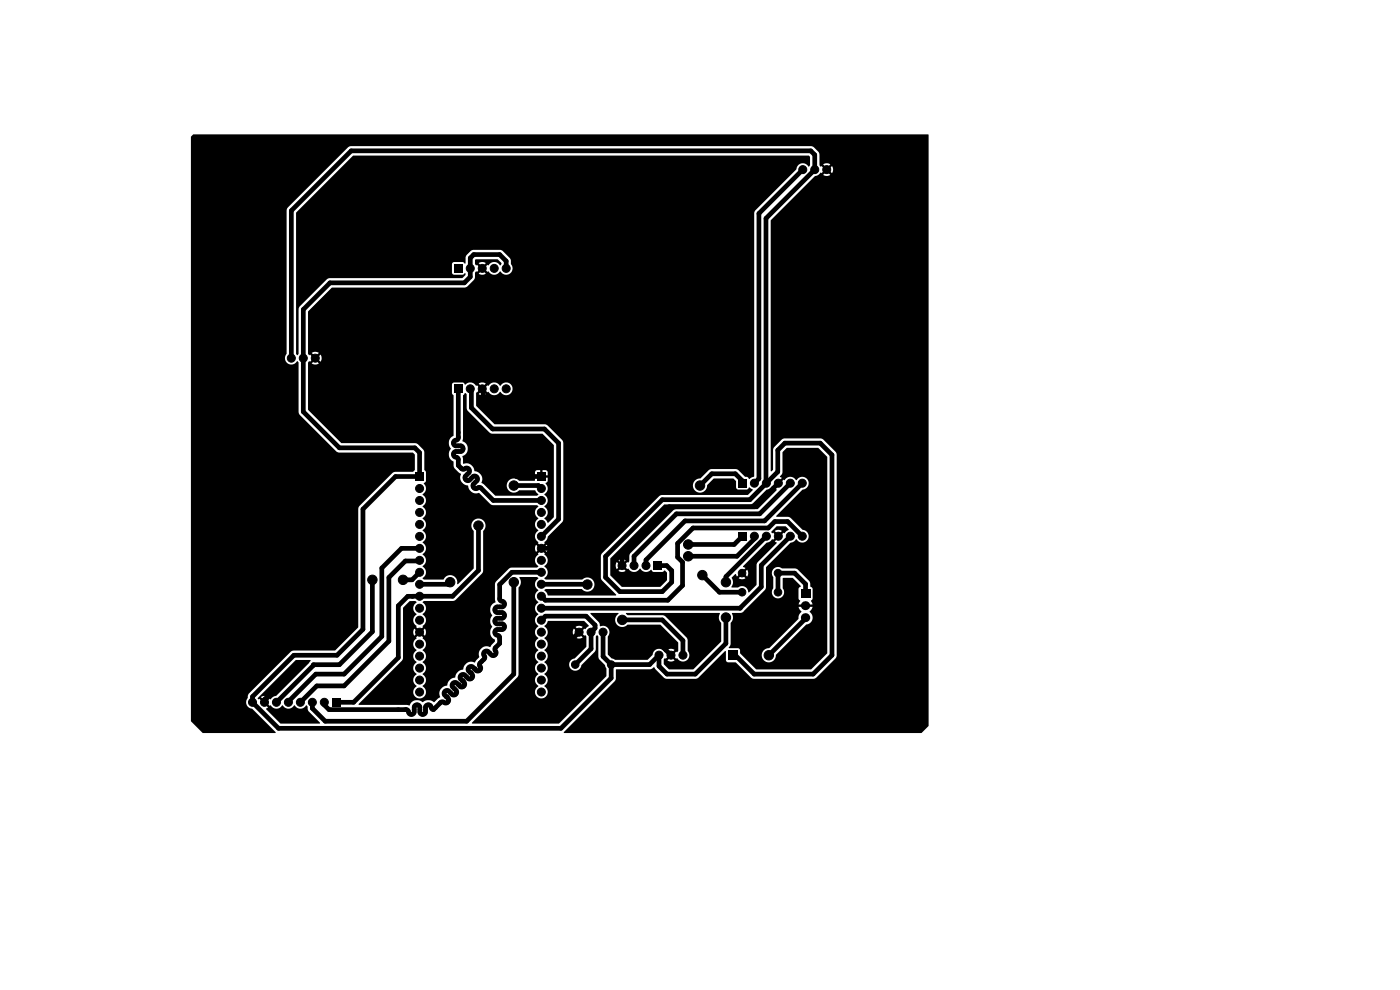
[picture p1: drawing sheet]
<svg xmlns="http://www.w3.org/2000/svg" width="297mm" height="210mm" viewBox="0 0 297 210" stroke-linecap="round" stroke-linejoin="round" font-family="sans-serif">
<g fill="#000" stroke="#000" stroke-width=".21">
<circle cx="170.3" cy="36" r=".85"/>
<circle cx="172.8" cy="36" r=".85"/>
<circle cx="175.4" cy="36" r=".85"/>
<circle cx="99.8" cy="56.9" r=".85"/>
<circle cx="102.3" cy="56.9" r=".85"/>
<circle cx="104.8" cy="56.9" r=".85"/>
<circle cx="107.4" cy="56.9" r=".85"/>
<circle cx="61.8" cy="76" r=".85"/>
<circle cx="64.3" cy="76" r=".85"/>
<circle cx="66.9" cy="76" r=".85"/>
<circle cx="99.8" cy="82.5" r=".85"/>
<circle cx="102" cy="93.5" r="1"/>
<circle cx="102.3" cy="82.5" r=".85"/>
<circle cx="104.8" cy="82.5" r=".85"/>
<circle cx="107.4" cy="82.5" r=".85"/>
<circle cx="107.5" cy="88" r="1"/>
<circle cx="89" cy="111.2" r=".85"/>
<circle cx="89" cy="103.6" r=".85"/>
<circle cx="89" cy="108.7" r=".85"/>
<circle cx="89" cy="113.8" r=".85"/>
<circle cx="89" cy="106.2" r=".85"/>
<circle cx="89" cy="118.9" r=".85"/>
<circle cx="89" cy="116.3" r=".85"/>
<circle cx="101.5" cy="111.5" r="1"/>
<circle cx="109" cy="103" r="1"/>
<circle cx="114.8" cy="113.8" r=".85"/>
<circle cx="114.8" cy="103.6" r=".85"/>
<circle cx="114.8" cy="108.7" r=".85"/>
<circle cx="114.8" cy="118.9" r=".85"/>
<circle cx="114.8" cy="111.2" r=".85"/>
<circle cx="114.8" cy="106.2" r=".85"/>
<circle cx="114.8" cy="116.3" r=".85"/>
<circle cx="125.5" cy="116" r="1"/>
<circle cx="132" cy="120" r=".85"/>
<circle cx="134.5" cy="120" r=".85"/>
<circle cx="137" cy="120" r=".85"/>
<circle cx="146" cy="118" r="1"/>
<circle cx="146" cy="115.5" r="1"/>
<circle cx="148.5" cy="103" r="1"/>
<circle cx="160" cy="102.5" r=".85"/>
<circle cx="160" cy="113.7" r=".85"/>
<circle cx="162.6" cy="102.5" r=".85"/>
<circle cx="162.6" cy="113.7" r=".85"/>
<circle cx="165.1" cy="102.5" r=".85"/>
<circle cx="165.1" cy="113.7" r=".85"/>
<circle cx="167.7" cy="102.5" r=".85"/>
<circle cx="167.7" cy="113.7" r=".85"/>
<circle cx="170.2" cy="102.5" r=".85"/>
<circle cx="170.2" cy="113.7" r=".85"/>
<circle cx="171.5" cy="107" r="1"/>
<circle cx="61.5" cy="134" r="1"/>
<circle cx="79" cy="123" r="1"/>
<circle cx="85.5" cy="123" r="1"/>
<circle cx="89" cy="123.9" r=".85"/>
<circle cx="89" cy="121.4" r=".85"/>
<circle cx="89" cy="126.5" r=".85"/>
<circle cx="89" cy="131.6" r=".85"/>
<circle cx="89" cy="136.6" r=".85"/>
<circle cx="89" cy="134.1" r=".85"/>
<circle cx="89" cy="139.2" r=".85"/>
<circle cx="89" cy="129" r=".85"/>
<circle cx="95.5" cy="123.5" r="1"/>
<circle cx="109" cy="123.5" r="1"/>
<circle cx="114.8" cy="123.9" r=".85"/>
<circle cx="114.8" cy="121.4" r=".85"/>
<circle cx="114.8" cy="126.5" r=".85"/>
<circle cx="114.8" cy="136.6" r=".85"/>
<circle cx="114.8" cy="129" r=".85"/>
<circle cx="114.8" cy="139.2" r=".85"/>
<circle cx="114.8" cy="131.6" r=".85"/>
<circle cx="114.8" cy="134.1" r=".85"/>
<circle cx="120" cy="137" r="1"/>
<circle cx="120.5" cy="120.5" r="1"/>
<circle cx="122.9" cy="134.1" r=".85"/>
<circle cx="124.6" cy="124" r="1"/>
<circle cx="125.4" cy="134.1" r=".85"/>
<circle cx="127.9" cy="134.1" r=".85"/>
<circle cx="132" cy="137" r="1"/>
<circle cx="132" cy="131.5" r="1"/>
<circle cx="139.8" cy="139" r=".85"/>
<circle cx="142.3" cy="139" r=".85"/>
<circle cx="144.9" cy="139" r=".85"/>
<circle cx="149" cy="122" r="1"/>
<circle cx="154" cy="131" r="1"/>
<circle cx="154" cy="123.5" r="1"/>
<circle cx="157.4" cy="121.6" r=".8"/>
<circle cx="157.4" cy="125.6" r=".8"/>
<circle cx="163.1" cy="139" r="1"/>
<circle cx="165" cy="121.6" r=".8"/>
<circle cx="165" cy="125.6" r=".8"/>
<circle cx="53.6" cy="149" r=".85"/>
<circle cx="56.1" cy="149" r=".85"/>
<circle cx="58.6" cy="149" r=".85"/>
<circle cx="61.2" cy="149" r=".85"/>
<circle cx="62" cy="142.5" r="1"/>
<circle cx="63.7" cy="149" r=".85"/>
<circle cx="66.3" cy="149" r=".85"/>
<circle cx="68.8" cy="149" r=".85"/>
<circle cx="89" cy="141.7" r=".85"/>
<circle cx="89" cy="146.8" r=".85"/>
<circle cx="89" cy="144.3" r=".85"/>
<circle cx="114.8" cy="146.8" r=".85"/>
<circle cx="114.8" cy="144.3" r=".85"/>
<circle cx="114.8" cy="141.7" r=".85"/>
<circle cx="122" cy="141" r=".8"/>
<circle cx="129.7" cy="141" r=".8"/>
</g>
<g fill="#000">
<path d="M62.8 45.1l12.2-12.1h96.5l.3 .3v1.7l-.2 .3a1.4 1.4 0 0 0-1.5-.6 1.4 1.4 0 0 0-1.1 1.2l-8.8 8.7-.2 .6v55.8l-1.1 .6a.73 .73 0 0 0-.9-.5l-1.7-1.6h-5.4l-.5 .2-1.8 1.8a1.53 1.53 0 0 0-1.6 1.4 1.53 1.53 0 0 0 1.6 1.6 1.53 1.53 0 0 0 1.4-1.6l1.4-1.4h4.1l.6 .6 .1 1.4 .2 .3h2.1l.5-.4 .7 .5-1.1 1.1h-18.2l-.4 .1-12.4 12.5-.1 .3v4.9l3.2 3.3v.2h-14.4l-.8-1.1 .3-.3 7.6 .1a1.52 1.52 0 0 0 2.2 .1 1.52 1.52 0 0 0 .1-2.2 1.52 1.52 0 0 0-2.2 0h-7.7l-.3-.2a1.48 1.48 0 0 0 0-2.6 1.48 1.48 0 0 0 0-2.5l.1-.2-.6-.6 .3-.4 .7 .6a1.34 1.34 0 0 0 0-1.4l-.7 .6-.3-.4 .6-.6-.1-.2 .5-.5 .2-.7 3.1-3 .2-.6v-16.3l-.1-.4-3.3-3.3-.3-.2h-10.9l-3.9-3.9v-2.7l.8-.8 .4 .4-.6 .6a1.34 1.34 0 0 0 1.5 0l-.7-.6 .4-.4 .6 .6 .2-.1a1.43 1.43 0 0 0 2.5 0 1.39 1.39 0 0 0 2.1 .4 1.39 1.39 0 0 0 0-2.1 1.39 1.39 0 0 0-2.1 .4 1.48 1.48 0 0 0-2.5 0l-.2-.1-.6 .7-.4-.4 .6-.7a1.34 1.34 0 0 0-1.5 .1l.7 .6-.4 .4-.6-.7-.1 .1a1.6 1.6 0 0 0-2-.5l-.4 .3-.5-.5h-1.9l-.4 .4v1.9l.3 .5v8.5a1.88 1.88 0 0 0-.6 2.9 1.75 1.75 0 0 0 .6 2.7l.1 1.2 1.5 1.4a1.85 1.85 0 0 0 1.5 2.5 1.76 1.76 0 0 0 2.4 1.5l2.7 2.5 9.5 .1 .3 .2a1.48 1.48 0 0 0 0 2.6 1.48 1.48 0 0 0 0 2.5 1.48 1.48 0 0 0 0 2.6l-.1 .1 .6 .6-.3 .4-.7-.6a1.34 1.34 0 0 0 0 1.5l.7-.7 .3 .4-.6 .6 .1 .1a1.6 1.6 0 0 0-.5 2.1l.5 .5-.3 .3h-5.4l-.5 .2-3 3.1 .1 4.1a1.71 1.71 0 0 0-.7 2.7v.1a1.91 1.91 0 0 0 0 2.4 1.75 1.75 0 0 0 .6 2.7v.4l-1 1.2a1.72 1.72 0 0 0-1.9 .3 1.72 1.72 0 0 0-.4 1.8l-1 1.1a1.83 1.83 0 0 0-2.5 1.6 2 2 0 0 0-1.7 1.7 1.99 1.99 0 0 0-1.7 1.7 1.73 1.73 0 0 0-1.4 2.4l-1.3 1.1a2.11 2.11 0 0 0-2.5-.1 1.73 1.73 0 0 0-2.8 .8l-.5-.2h-10.1l-.1-.1 9.3-9.4 .1-.4v-10.6l1.4-1.5h1.2l.3 .2a1.6 1.6 0 0 0-.5 2l.5 .6a1.48 1.48 0 0 0 0 2.5l-.1 .2 .6 .6-.4 .4-.6-.6a1.34 1.34 0 0 0 0 1.5l.6-.7 .4 .4-.6 .6 .1 .1a1.6 1.6 0 0 0-.5 2.1l.5 .5a1.48 1.48 0 0 0 0 2.6 1.48 1.48 0 0 0 0 2.5 1.48 1.48 0 0 0 0 2.5 1.39 1.39 0 0 0-.4 2.2 1.39 1.39 0 0 0 2.1-.1 1.39 1.39 0 0 0-.5-2.1 1.48 1.48 0 0 0 0-2.5 1.48 1.48 0 0 0 0-2.6 1.48 1.48 0 0 0 0-2.5 1.48 1.48 0 0 0 0-2.5l.2-.2-.7-.6 .4-.4 .7 .6a1.34 1.34 0 0 0-.1-1.5l-.6 .7-.4-.4 .7-.6-.1-.1a1.57 1.57 0 0 0 0-2.5l-.1-.1a1.48 1.48 0 0 0 0-2.6l.4-.2h6.1l.4-.1 5.8-5.8 .2-.5v-8.4a1.53 1.53 0 0 0 .1-2.2 1.53 1.53 0 0 0-2.2 0 1.53 1.53 0 0 0 .1 2.2v7.9l-3.4 3.3a1.6 1.6 0 0 0-1.1-1.8 1.6 1.6 0 0 0-2 .8h-4l-.4-.2a1.48 1.48 0 0 0 0-2.6 1.48 1.48 0 0 0 0-2.5 1.48 1.48 0 0 0 0-2.6 1.48 1.48 0 0 0 0-2.5 1.48 1.48 0 0 0 0-2.5 1.48 1.48 0 0 0 0-2.6 1.48 1.48 0 0 0 0-2.5 1.52 1.52 0 0 0 .3-2.4l.5-.5v-1.9l-.4-.4v-3.8l-.2-.5-1.3-1.3-.4-.1h-15.7l-7-7-.1-10.1 .3-.3 .2 .1 .6-.6 .4 .4-.7 .6a1.33 1.33 0 0 0 1.5 0l-.6-.6 .4-.4 .6 .6a1.34 1.34 0 0 0 0-1.5l-.6 .7-.4-.4 .6-.7a1.34 1.34 0 0 0-1.5 .1l.7 .6-.4 .4-.6-.7-.3 .1-.2-.3 .1-8.9 5-5.1h28.2l.5-.2 1.4-1.4 .3-.6v-1l.2-.2 .2 .1 .6-.6 .4 .3-.6 .7a1.34 1.34 0 0 0 1.5-.1l-.7-.6 .4-.3 .6 .6 .2-.1a1.43 1.43 0 0 0 2.5 0 1.39 1.39 0 0 0 2.1 .4 1.39 1.39 0 0 0 .2-2v-.7l-.2-.6-1.9-1.7h-5.9l-.5 .2-1 1.1-.2 1.6-.6-.3h-1.8l-.4 .2v2.2l.4 .3h1.8l.6-.4v.4l-.6 .7h-28.2l-.4 .1-5.9 5.9-.2 .4-.1 9.6-.2 .3-.3-.3zM41 28.5l156 .1v125.4l-1.6 1.5h-75.7l-.1-.2 10.8-10.8 .3-.6v-1.9h7.2l.9-.5 2.1 2.3 .3 .2h6.4l.5-.2 5.7-5.7 .2 .1v1.8l.1 .4 .4 .1h1.6l3.6 3.5h12.9l.5-.2 4.3-4.3 .1-.4v-42.9l-.4-.5-2.8-2.7h-8.1l-.3 .2-1.9 2v4.4l-.3 .4-.2-.1v-53.1l9.4-9.4 .7-.3 .5-.5 .2 .1 .6-.6 .4 .4-.7 .6a1.33 1.33 0 0 0 1.5 0l-.6-.6 .4-.4 .6 .6a1.34 1.34 0 0 0 0-1.5l-.6 .7-.4-.4 .6-.7a1.34 1.34 0 0 0-1.5 .1l.7 .6-.4 .4-.6-.7-.3 .1-.2-.3-.1-2.6-1.1-1.2-.5-.2h-97.9l-.5 .4-12.7 12.7-.2 .3v30.6a1.4 1.4 0 0 0 .2 2.1 1.4 1.4 0 0 0 2.1-.5l.2 .3v10.5l.2 .4 7.9 8 .5 .2h15.6l.5 .5v3.2l-.4 .4h-3.8l-.5 .2-7.1 7.1-.2 .3v25.4l-4.9 4.9h-8.9l-.3 .1-9.1 9-.2 .9a1.41 1.41 0 0 0-.3 1.5 1.41 1.41 0 0 0 1.2 .9l5 4.9v.2h-15.4l-2.6-2.5v-123.9zM96.4 56.1h1.7v1.7h-1.7zM100.9 55h4.6l.9 .8-.2 .5a1.6 1.6 0 0 0-2.1-.5l-.5 .5-.2-.1-.6 .6-.4-.4 .7-.6a1.33 1.33 0 0 0-1.6 0l.7 .6-.4 .4-.6-.6-.2 .1-.2-.3zM96.4 81.6h1.7v1.7h-1.7zM98.6 83.4l.4 .3 .1 3.3 4.9 4.9 .4 .1h10.6l2.5 2.4v15.3l-1.2 1.2-.8-.9a1.57 1.57 0 0 0 .1-2.5h-.1a1.57 1.57 0 0 0 .1-2.5h-.1a1.63 1.63 0 0 0 .2-2.5l.4-.3 .1-.9h-.9v-.5h.9l-.1-.8-.4-.3h-.6v.9h-.5v-.9l-1 .2-.1 .9h.9v.5h-.9l-.1 .7h-3.2a1.53 1.53 0 0 0-2.2-.1 1.53 1.53 0 0 0 0 2.2 1.53 1.53 0 0 0 2.2-.1h3.3l.7 .9-.3 .3h-8.8l-2.4-2.5-.5-.3a1.87 1.87 0 0 0-1.6-2.5 1.78 1.78 0 0 0-2.3-1.6l-.2-1.4a.43 .43 0 0 1 .5-.4 1.72 1.72 0 0 0-.5-3l.1-.5v-9.1zM166 95.9l.9-.9h6.6l2 1.9v41.6l-3.5 3.5h-11.5l-3.2-3.1h4.3a1.52 1.52 0 0 0 1.5 1.6 1.52 1.52 0 0 0 1.5-1.6l6.4-6.4a1.53 1.53 0 0 0 1.4-1.1 1.53 1.53 0 0 0-.6-1.7l.4-.5 .2-.5h-1v-.5h1l-.4-.7 .4-.6v-2l-.5-.5-.1-1-2.7-2.7-3.2-.1a1.33 1.33 0 0 0-1.8 .1 1.33 1.33 0 0 0-.1 1.8v2.3a1.31 1.31 0 0 0 .2 1.8 1.31 1.31 0 0 0 1.8-.1 1.31 1.31 0 0 0 0-1.7v-2.1l.2-.1h2l1.7 1.7v.1l-.5 .5v2.1l.4 .5-.4 .7h1v.5h-1l.6 1.1a1.6 1.6 0 0 0-.6 1.5l-6.2 6.2h-.2a1.5 1.5 0 0 0-1.4 1.4h-4.3l-.3-.3v-.7l-.3-.3-2.1-.1 .4-.9 .1-4.6a1.5 1.5 0 0 0 .2-1.8l.1-.2h1.7l.6-.2 4.6-4.7 .2-.5v-4.3l5.2-5.2 .7-.2 .6-.5a1.36 1.36 0 0 0 2.3 .1 1.36 1.36 0 0 0-1-2.1l-2.7-2.7-2.8-.1-.1-.1 5.6-5.6a1.38 1.38 0 0 0 1-2.2 1.38 1.38 0 0 0-2.4 .2 1.48 1.48 0 0 0-2.5 0l-.2-.2-.6 .7-.4-.4 .7-.6-.5-.3 .6-.9zM88.2 100.2h1.7v1.7h-1.7zM114 100.2h1.7v1.7h-1.7zM138.7 119.1h1.7v1.7h-1.7zM156.6 101.7h1.7v1.7h-1.7zM156.6 112.9h1.7v1.7h-1.7z"/>
<path d="M155.3 122.5l.7-.7 .3 .5 .7-.7 .4 .4-.7 .7a1.28 1.28 0 0 0 1.5 0l-.7-.7 .3-.4 .7 .7a1.28 1.28 0 0 0 0-1.4l-.7 .6-.3-.3 .7-.7-.5-.2-.1-.2 5-5 .7-.2 .5-.5 .2 .1 .6-.6 .4 .3-.6 .7 .4 .2v.1l-4.2 4.2-.1 4.6-1.7 1.7a1.4 1.4 0 0 0-2.3-1.1h-1.3a1.97 1.97 0 0 0 .1-2.1zM129.5 118.4l11.4-11.4h18.3l.5-.2 2.9-2.9 .7-.2 .5-.6 .2 .2 .6-.7 .4 .4-.6 .6 .4 .2v.2l-4.1 4h-17.3l-.4 .1-9.3 9.3-.2 .5v1.2l-.2 .2-.2-.1-.7 .7-.3-.4 .6-.6a1.33 1.33 0 0 0-1.5 0l.6 .6-.3 .4-.7-.7a1.33 1.33 0 0 0 0 1.5l.7-.6 .3 .4-.6 .6a1.33 1.33 0 0 0 1.5 0l-.6-.6 .3-.4 .7 .6 .1-.1a1.48 1.48 0 0 0 2.6 0 1.52 1.52 0 0 0 2.4 .3l.5 .4h1.8l.5-.3 .5 .5v1.6l-1.4 1.4h-8.1l-2.5-2.5zM163.7 112.7l1.1-1.1h1.8l.7 .7-.8 .8-.3-.1-.6 .6-.4-.3 .7-.7a1.33 1.33 0 0 0-1.5 0l.6 .7-.4 .3-.6-.6-.2 .1zM110.2 122.5l3.7-.1 .3 .2a1.6 1.6 0 0 0-.5 2l.5 .6a1.48 1.48 0 0 0 0 2.6 1.48 1.48 0 0 0 0 2.5 1.48 1.48 0 0 0 0 2.5 1.48 1.48 0 0 0 0 2.6 1.48 1.48 0 0 0 0 2.5 1.48 1.48 0 0 0 0 2.6 1.48 1.48 0 0 0 0 2.5 1.48 1.48 0 0 0 0 2.5 1.39 1.39 0 0 0-.4 2.1 1.39 1.39 0 0 0 2.1 0 1.39 1.39 0 0 0-.4-2.1 1.48 1.48 0 0 0 0-2.5 1.48 1.48 0 0 0 0-2.6 1.48 1.48 0 0 0 0-2.5 1.48 1.48 0 0 0 0-2.5 1.48 1.48 0 0 0 0-2.6l.8-1.1h7.6l1 1-.7 .8-.2-.2-.7 .7-.3-.4 .6-.6a1.34 1.34 0 0 0-1.5 0l.6 .6-.3 .4-.7-.6a1.34 1.34 0 0 0 0 1.5l.7-.7 .3 .4-.6 .7a1.34 1.34 0 0 0 1.5-.1l-.6-.6 .3-.4 .7 .7 .2-.1 .2 .2v2.2l-2.5 2.5a1.32 1.32 0 0 0-1.2 1.3 1.32 1.32 0 0 0 1.3 1.3 1.32 1.32 0 0 0 1.4-1.2l2.9-3 .1-3 .3-.3 .2 .3 .1 4.5 1.4 1.5 .3 .7-.1 1.6-10 10.1-18.5-.1 9.7-9.8 .2-.3v-18.6a1.71 1.71 0 0 0 .2-2.2zM125.3 130l5.9 .1a1.57 1.57 0 0 0-.4 2.3 1.57 1.57 0 0 0 2.4 .1h6.9l3.7 3.8 .1 1.8-.2 .2-.2-.1-.7 .7-.3-.4 .6-.6a1.33 1.33 0 0 0-1.5 0l.6 .6-.3 .4-.7-.7-.1 .1a1.6 1.6 0 0 0-2-.5l-.5 .5-.2 .6-1 1.1h-6.9l-.8-.3-.8-.9v-3.7a1.42 1.42 0 0 0 .1-1.8 1.42 1.42 0 0 0-1.7-.5l-.3-.8-1.7-1.8zM132.8 130.1l19.9-.1a1.88 1.88 0 0 0 .3 2.2v3.9l-5.9 5.9h-5.2l-1.1-1.2v-.9l.2-.3 .2 .1 .7-.6 .3 .4-.6 .6a1.33 1.33 0 0 0 1.5 0l-.6-.6 .3-.4 .7 .6 .1-.1a1.38 1.38 0 0 0 2 .5 1.38 1.38 0 0 0 .3-2l-.1-2.7-4.8-4.8-.4-.1h-7.4l-.4-.3zM169.9 125h2v1.9h-2zM56.6 149.1l.6 .6 .2-.1a1.48 1.48 0 0 0 2.5 0 1.48 1.48 0 0 0 2.6 0 1.48 1.48 0 0 0 2.5 0l.3 .3 .2 1 2.4 2.4v.2h-8.4l-3-3v-.2l.4-.2-.7-.6zM62.7 140h3.1l.1 .1-7.3 7.5-.7 .2-.5 .5-.2-.1-.6 .7-.4-.4 .7-.6a1.33 1.33 0 0 0-1.6 0l.7 .6-.4 .4-.6-.7a.17 .17 0 0 1-.2 .1 .17 .17 0 0 1-.1-.2zM70.5 148.1h1.7v1.7h-1.7zM154.5 138h2v2h-2z"/>
<circle cx="94.7" cy="147.8" r=".5"/>
<circle cx="97.2" cy="145.3" r=".5"/>
<circle cx="98.1" cy="144.4" r=".5"/>
<circle cx="99.8" cy="142.7" r=".5"/>
<circle cx="100.6" cy="141.9" r=".5"/>
</g>
<path d="M170.8 128.5h.1M170.8 131h.1" fill="none" stroke="#000" stroke-width="1.9"/>
<g fill="none" stroke="#000" stroke-width="1">
<path d="M170.3 36l-9.3 9.3v56.2l-1 1M107.4 56.9v-1.5l-1.4-1.4h-5.5l-.7 .7v4l-1.3 1.3h-28.5l-5.7 5.7v21.6l7.7 7.7h16l1 1v5.1h-5.1l-6.9 6.9v25.5l-5.5 5.5h-9.2l-8.7 8.8v1.2l5.5 5.5h59.9l10.7-10.7v-2.8M61.8 76v-31.3l12.7-12.7h97.5l.8 .8v3.2l-10.3 10.3 .1 56.2M97.2 82.5v10.4l-.2 .4-.7 .3-.1 .5 .4 .5h1.4l.2 .3v.4l-.3 .5h-1.4l-.2 .3-.1 .4 .2 .4 .8 .3v1.5l.7 .7 .4 .2 .8-.3 .5 .4-.1 .5-.8 .9v.5l.4 .3 .3 .1 1-1 .6 .1 .3 .3v.3l-.9 1.1v.5l.5 .4 .7-.3 .4 .1 2.7 2.7h10.1M99.8 82.5l.2 .2v3.8l4.5 4.5h11l3 3v16.1l-3.7 3.7M102 93.5l7.6 7.6h5.2M102.3 82.5l.2 .2v2.3l3 3h2M89 116.3h-3.8l-4.2 4.2v14.5l-8 8h-6l-5.8 5.8v.2M89 118.9l-.1 .1h-2.9l-3.5 3.5v13.5l-9.5 9.5h-5.8l-3.5 3.5M101.5 111.5v9.5l-5.5 5.5h-9.5l-2 2v11l-9.5 9.5h-3.7M109 103h5.2l.6 .6M114.8 116.3h10.4"/>
<path d="M125.5 116l-4.5 4.5h-.5M139.6 120h1.8l1.1 1v2.5l-2 2h-9l-3-3v-4.5l12-12h18.6l5.9-5.9v-4.6l1.5-1.5h7.5l2.5 2.5v42.5l-4 4h-12.5l-4-4h-.5M157.5 113.8l-1.8 1.7h-9.7M157.5 102.5v-.5l-1.5-1.5h-5l-2.5 2.5M160 113.8v.5l-3.7 3.7h-10.3M162.6 113.8l-8.6 8.5v1.2M165.1 102.5l-5 5h-18.1l-10 10v2.5M167.7 113.8l-6.2 6.1v4.6l-4.5 4.5h-42.2M167.7 102.5l-6.5 6.5h-17.7l-9 9v2M170.2 113.8l-3.1-3.2h-2.7l-1.4 1.4h-16l-3.3 3.3v2.9l1.1 1.1v4.9l-3.1 3.1h-26l-.9-.8M170.2 102.5l-8 8h-16.9l-8.3 8.3v1.2M79 123v11l-7 7h-5.5l-7.9 8"/>
<path d="M87.5 126.5h.1M89 121.4l-1.6 1.6h-1.9M95.5 123.5l-.4 .4h-6.1M103.9 138.6h.1M109 123.5v19.5l-10 10h-30l-2.7-2.7v-1.3M114.8 121.4h-6.2l-2.6 2.6v3.2l.2 .3 .7 .2 .1 .6-.4 .4-1.4 .1-.2 .3v.4l.4 .4 1.4 .1 .2 .3v.4l-.4 .4-1.4 .1-.2 .3v.4l.4 .4 1.4 .1 .2 .3v.4l-.3 .4-1.3 .1-.4 .3 .1 .6 .7 .4 .2 .3v1.3l-1 1.1 .2 1.1-.3 .3-.4 .1-1.1-1-.5 .1-.3 .5 .2 .9-1.1 1.2v.3l.3 .7-.4 .5h-.5l-1-.9h-.4l-.3 .2-.1 .6 1 1.1-.1 .4-.3 .3h-.5l-1-.9h-.4l-.3 .2-.1 .6 1 1.1-.1 .4-.3 .3h-.5l-1-.9h-.4l-.3 .2-.1 .6 1 1.1-.1 .4-.3 .3h-.5l-1-.9h-.4l-.3 .2-.1 .6 1 1.1-.1 .4-.3 .3h-.3l-.5-.2h-.4l-1.6 1.6-.4-.1-.3-.8h-.7l-.3 .3-.1 1.3-.4 .3h-.4l-.3-.3-.1-1.5-.3-.2-.5 .1-.3 .3-.1 1.4-.3 .2h-.3l-.4-.1-.2-.7-.4-.2h-16.4l-1-1v-.5M114.8 123.9l9.8 .1M114.8 131.6l.9-.9h8.6l1.9 1.9v.7l-.8 .8v3.5l-3.4 3.4M122.9 134.1l-2.9 2.9M127.9 134.1v5.2l1.8 1.7M132 137h8.4l1.9 2M132 131.5h8.5l4.4 4.4v3.1"/>
<path d="M149 122l3.6 3.6h4.8M154 131v5.5l-6.5 6.5h-6l-1.7-1.7v-2.3l-2 2h-8.1M157.4 121.4v.2M165 125.6v-4h3.6l2.3 2.3v2M170.9 131v.2l-7.8 7.8M62 142.5l-5.9 5.9v.6M95.5 147h.1M96.4 146.1h.1M98.9 143.6h.1"/>
</g>
<path d="M99.8 82.5h.2" fill="none" stroke="#000" stroke-width=".5"/>
</svg>
